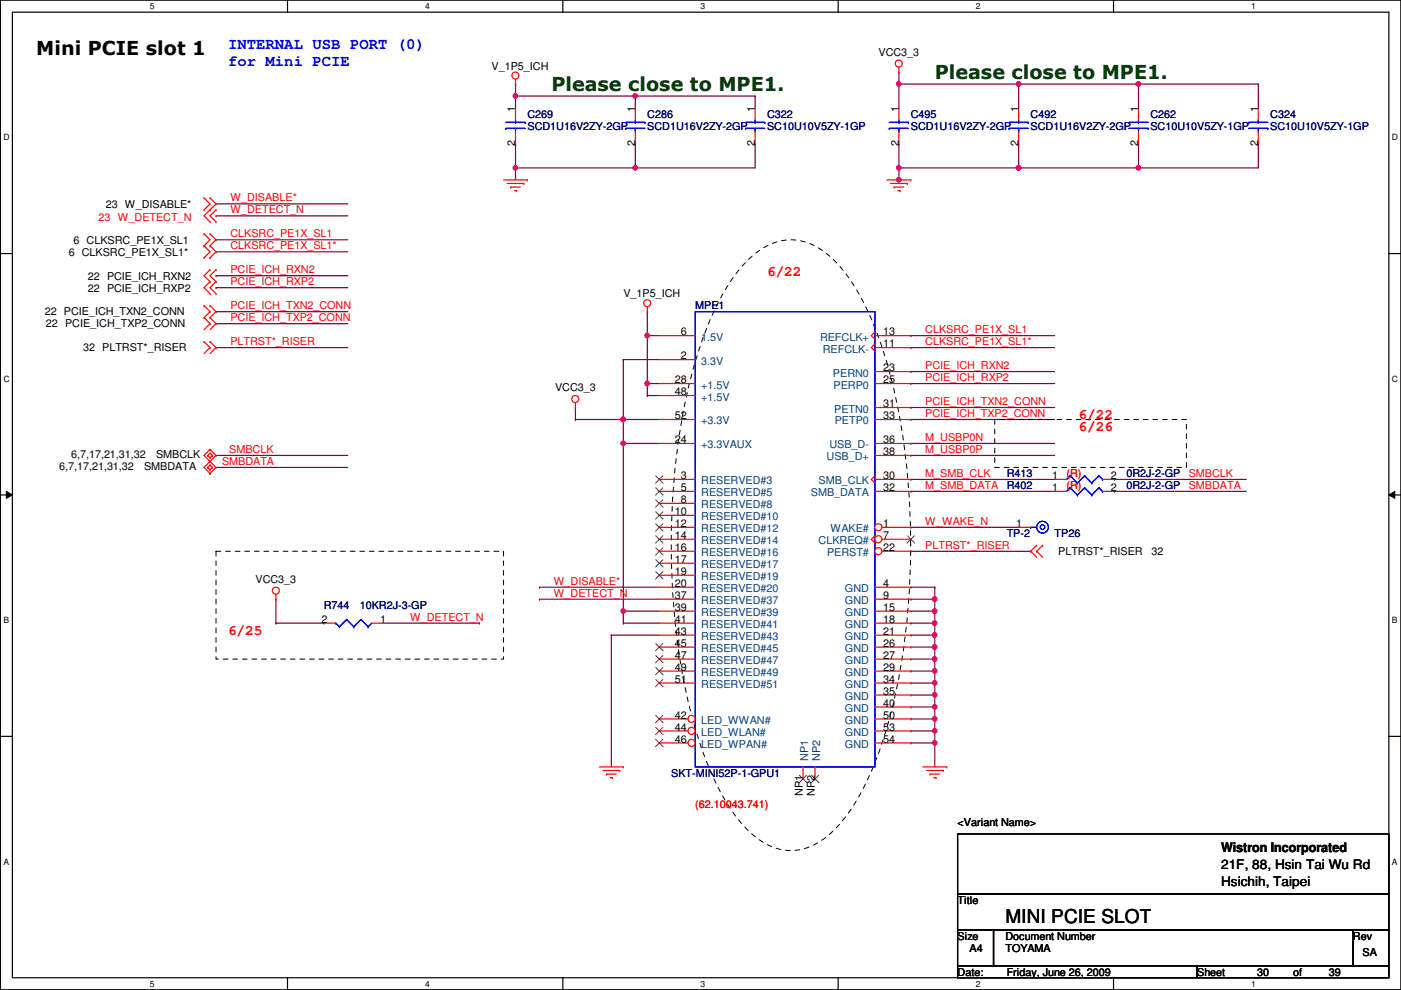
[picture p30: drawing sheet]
<svg xmlns="http://www.w3.org/2000/svg" width="297mm" height="210mm" viewBox="0 0 297 210" stroke-linecap="round" stroke-linejoin="round" font-family="sans-serif">
<defs><g id="words">
<g font-size="4.1">
<text x="7.7" y="11.7">Mini PCIE slot 1</text>
<text x="213.2" y="195.7">MINI PCIE SLOT</text>
</g>
<g font-size="4.1" fill="#004000">
<text x="198.2" y="16.8">Please close to MPE1.</text>
<text x="116.9" y="19.3">Please close to MPE1.</text>
</g>
<g font-size="3.3" fill="#00f">
<text x="48.3" y="10.4">INTERNAL USB PORT (0)</text>
<text x="48.3" y="14.1">for Mini PCIE</text>
</g>
<g font-size="3" fill="#f00">
<text x="162.6" y="58.5">6/22</text>
<text x="228.7" y="88.9">6/22</text>
<text x="228.7" y="91.5">6/26</text>
<text x="48.3" y="134.7">6/25</text>
</g>
<g font-size="2.8">
<text x="258.9" y="180.7">Wistron Incorporated</text>
<text x="258.9" y="184.2">21F, 88, Hsin Tai Wu Rd</text>
<text x="258.9" y="187.7">Hsichih, Taipei</text>
</g>
<g font-size="2.3">
<text x="186.3" y="11.8">VCC3_3</text>
<text x="104.2" y="14.8">V_1P5_ICH</text>
<text x="109.3" y="23.7" transform="rotate(-90 109.3 23.7)">1</text>
<text x="134.7" y="23.7" transform="rotate(-90 134.7 23.7)">1</text>
<text x="160.1" y="23.7" transform="rotate(-90 160.1 23.7)">1</text>
<text x="190.5" y="23.7" transform="rotate(-90 190.5 23.7)">1</text>
<text x="215.9" y="23.7" transform="rotate(-90 215.9 23.7)">1</text>
<text x="241.3" y="23.7" transform="rotate(-90 241.3 23.7)">1</text>
<text x="266.7" y="23.7" transform="rotate(-90 266.7 23.7)">1</text>
<text x="109.3" y="31" transform="rotate(-90 109.3 31)">2</text>
<text x="134.7" y="31" transform="rotate(-90 134.7 31)">2</text>
<text x="160.1" y="31" transform="rotate(-90 160.1 31)">2</text>
<text x="190.5" y="31" transform="rotate(-90 190.5 31)">2</text>
<text x="215.9" y="31" transform="rotate(-90 215.9 31)">2</text>
<text x="241.3" y="31" transform="rotate(-90 241.3 31)">2</text>
<text x="266.7" y="31" transform="rotate(-90 266.7 31)">2</text>
<text x="22.4" y="44">23 W_DISABLE*</text>
<text x="15.6" y="51.6">6 CLKSRC_PE1X_SL1</text>
<text x="14.6" y="54.2">6 CLKSRC_PE1X_SL1*</text>
<text x="18.6" y="59.3">22 PCIE_ICH_RXN2</text>
<text x="18.6" y="61.8">22 PCIE_ICH_RXP2</text>
<text x="132.2" y="63.1">V_1P5_ICH</text>
<text x="9.5" y="66.9">22 PCIE_ICH_TXN2_CONN</text>
<text x="9.7" y="69.4">22 PCIE_ICH_TXP2_CONN</text>
<text x="144.4" y="71.1">6</text>
<text x="187.3" y="71.1">13</text>
<text x="17.6" y="74.5">32 PLTRST*_RISER</text>
<text x="144.4" y="76.2">2</text>
<text x="187.3" y="73.7">11</text>
<text x="117.7" y="82.9">VCC3_3</text>
<text x="143.1" y="81.3">28</text>
<text x="143.1" y="83.8">48</text>
<text x="187.3" y="78.7">23</text>
<text x="187.3" y="81.3">25</text>
<text x="143.1" y="88.9">52</text>
<text x="187.3" y="86.4">31</text>
<text x="187.3" y="88.9">33</text>
<text x="143.1" y="94">24</text>
<text x="187.3" y="94">36</text>
<text x="12.5" y="99.7">6,7,17,21,31,32</text>
<text x="15.1" y="97.1">6,7,17,21,31,32</text>
<text x="30.6" y="99.7">SMBDATA</text>
<text x="33.1" y="97.1">SMBCLK</text>
<text x="144.4" y="101.6">3</text>
<text x="187.3" y="96.5">38</text>
<text x="187.3" y="101.6">30</text>
<text x="223.1" y="101.6">1</text>
<text x="235.5" y="101.6">2</text>
<text x="144.4" y="104.1">5</text>
<text x="144.4" y="106.7">8</text>
<text x="187.3" y="104.1">32</text>
<text x="223.1" y="104.1">1</text>
<text x="235.5" y="104.1">2</text>
<text x="143.1" y="109.2">10</text>
<text x="143.1" y="111.8">12</text>
<text x="187.3" y="111.8">1</text>
<text x="215.5" y="111.8">1</text>
<text x="143.1" y="114.3">14</text>
<text x="143.1" y="116.8">16</text>
<text x="143.1" y="119.4">17</text>
<text x="187.3" y="114.3">7</text>
<text x="187.3" y="116.8">22</text>
<text x="224.4" y="117.7">PLTRST*_RISER</text>
<text x="244.2" y="117.7">32</text>
<text x="54.2" y="123.5">VCC3_3</text>
<text x="143.1" y="121.9">19</text>
<text x="143.1" y="124.5">20</text>
<text x="187.3" y="124.5">4</text>
<text x="143.1" y="127">37</text>
<text x="143.1" y="129.5">39</text>
<text x="187.3" y="127">9</text>
<text x="187.3" y="129.5">15</text>
<text x="68.2" y="132.1">2</text>
<text x="80.6" y="132.1">1</text>
<text x="143.1" y="132.1">41</text>
<text x="143.1" y="134.6">43</text>
<text x="143.1" y="137.2">45</text>
<text x="187.3" y="132.1">18</text>
<text x="187.3" y="134.6">21</text>
<text x="187.3" y="137.2">26</text>
<text x="143.1" y="139.7">47</text>
<text x="143.1" y="142.2">49</text>
<text x="187.3" y="139.7">27</text>
<text x="187.3" y="142.2">29</text>
<text x="143.1" y="144.8">51</text>
<text x="187.3" y="144.8">34</text>
<text x="187.3" y="147.3">35</text>
<text x="187.3" y="149.9">40</text>
<text x="143.1" y="152.4">42</text>
<text x="143.1" y="154.9">44</text>
<text x="187.3" y="152.4">50</text>
<text x="187.3" y="154.9">53</text>
<text x="143.1" y="157.5">46</text>
<text x="187.3" y="157.5">54</text>
<text x="170.2" y="168.8" transform="rotate(-90 170.2 168.8)">NP1</text>
<text x="172.8" y="168.8" transform="rotate(-90 172.8 168.8)">NP2</text>
<text x="203" y="175.1">&lt;Variant Name&gt;</text>
<text x="203" y="191.6">Title</text>
<text x="203" y="199.2">Size</text>
<text x="205.6" y="201.8">A4</text>
<text x="213.2" y="199.2">Document Number</text>
<text x="213.2" y="201.8">TOYAMA</text>
<text x="286.8" y="199.2">Rev</text>
<text x="288.9" y="202.8">SA</text>
<text x="203" y="206.8">Date:</text>
<text x="213.4" y="206.8">Friday, June 26, 2009</text>
<text x="253.8" y="206.8">Sheet</text>
<text x="266.5" y="206.8">30</text>
<text x="274.1" y="206.8">of</text>
<text x="281.8" y="206.8">39</text>
</g>
<g font-size="2.3" fill="#000080">
<text x="111.8" y="25">C269</text>
<text x="111.8" y="27.5">SCD1U16V2ZY-2GP</text>
<text x="137.2" y="25">C286</text>
<text x="137.2" y="27.5">SCD1U16V2ZY-2GP</text>
<text x="162.6" y="25">C322</text>
<text x="162.6" y="27.5">SC10U10V5ZY-1GP</text>
<text x="193.1" y="25">C495</text>
<text x="193.1" y="27.5">SCD1U16V2ZY-2GP</text>
<text x="218.5" y="25">C492</text>
<text x="218.5" y="27.5">SCD1U16V2ZY-2GP</text>
<text x="243.9" y="25">C262</text>
<text x="243.9" y="27.5">SC10U10V5ZY-1GP</text>
<text x="269.3" y="25">C324</text>
<text x="269.3" y="27.5">SC10U10V5ZY-1GP</text>
<text x="147.4" y="65.6">MPE1</text>
<text x="213.4" y="101.2">R413</text>
<text x="238.8" y="101.2">0R2J-2-GP</text>
<text x="213.4" y="103.7">R402</text>
<text x="238.8" y="103.7">0R2J-2-GP</text>
<text x="213.4" y="113.9">TP-2</text>
<text x="223.6" y="113.9">TP26</text>
<text x="68.7" y="129.1">R744</text>
<text x="76.3" y="129.1">10KR2J-3-GP</text>
<text x="142.3" y="164.7">SKT-MINI52P-1-GPU1</text>
</g>
<g font-size="2.3" fill="#f00">
<text x="20.9" y="46.8">23 W_DETECT_N</text>
<text x="48.8" y="45.3">W_DETECT_N</text>
<text x="48.8" y="42.7">W_DISABLE*</text>
<text x="48.8" y="50.3">CLKSRC_PE1X_SL1</text>
<text x="48.8" y="52.9">CLKSRC_PE1X_SL1*</text>
<text x="48.8" y="58">PCIE_ICH_RXN2</text>
<text x="48.8" y="65.6">PCIE_ICH_TXN2_CONN</text>
<text x="48.8" y="60.5">PCIE_ICH_RXP2</text>
<text x="48.8" y="68.1">PCIE_ICH_TXP2_CONN</text>
<text x="196.2" y="70.7">CLKSRC_PE1X_SL1</text>
<text x="48.8" y="73.2">PLTRST*_RISER</text>
<text x="196.2" y="73.2">CLKSRC_PE1X_SL1*</text>
<text x="196.2" y="78.3">PCIE_ICH_RXN2</text>
<text x="196.2" y="80.8">PCIE_ICH_RXP2</text>
<text x="196.2" y="85.9">PCIE_ICH_TXN2_CONN</text>
<text x="196.2" y="88.4">PCIE_ICH_TXP2_CONN</text>
<text x="196.2" y="93.5">M_USBP0N</text>
<text x="47.1" y="98.6">SMBDATA</text>
<text x="48.6" y="96.1">SMBCLK</text>
<text x="196.2" y="101.1">M_SMB_CLK</text>
<text x="196.2" y="96.1">M_USBP0P</text>
<text x="226.1" y="101.2">(R)</text>
<text x="252" y="101.1">SMBCLK</text>
<text x="196.2" y="103.7">M_SMB_DATA</text>
<text x="226.1" y="103.7">(R)</text>
<text x="252" y="103.7">SMBDATA</text>
<text x="196.2" y="111.3">W_WAKE_N</text>
<text x="196.2" y="116.4">PLTRST*_RISER</text>
<text x="117.4" y="124">W_DISABLE*</text>
<text x="86.9" y="131.6">W_DETECT_N</text>
<text x="117.4" y="126.5">W_DETECT_N</text>
<text x="147.4" y="171.3">(62.10043.741)</text>
</g>
<g font-size="2.3" fill="#004080">
<text x="148.7" y="77.3">3.3V</text>
<text x="148.7" y="72.2">1.5V</text>
<text x="173.9" y="72.2">REFCLK+</text>
<text x="174.5" y="74.8">REFCLK-</text>
<text x="148.7" y="82.4">+1.5V</text>
<text x="176.6" y="79.8">PERN0</text>
<text x="176.7" y="82.4">PERP0</text>
<text x="148.7" y="84.9">+1.5V</text>
<text x="176.9" y="87.5">PETN0</text>
<text x="148.7" y="95.1">+3.3VAUX</text>
<text x="148.7" y="90">+3.3V</text>
<text x="175.8" y="95.1">USB_D-</text>
<text x="177" y="90">PETP0</text>
<text x="175.3" y="97.6">USB_D+</text>
<text x="148.7" y="102.7">RESERVED#3</text>
<text x="148.7" y="105.2">RESERVED#5</text>
<text x="148.7" y="107.8">RESERVED#8</text>
<text x="171.9" y="105.2">SMB_DATA</text>
<text x="173.6" y="102.7">SMB_CLK</text>
<text x="148.7" y="110.3">RESERVED#10</text>
<text x="148.7" y="112.9">RESERVED#12</text>
<text x="176.1" y="112.9">WAKE#</text>
<text x="148.7" y="115.4">RESERVED#14</text>
<text x="148.7" y="117.9">RESERVED#16</text>
<text x="173.6" y="115.4">CLKREQ#</text>
<text x="175.3" y="117.9">PERST#</text>
<text x="148.7" y="120.5">RESERVED#17</text>
<text x="148.7" y="123">RESERVED#19</text>
<text x="148.7" y="125.6">RESERVED#20</text>
<text x="179.2" y="125.6">GND</text>
<text x="148.7" y="128.1">RESERVED#37</text>
<text x="148.7" y="130.6">RESERVED#39</text>
<text x="179.2" y="128.1">GND</text>
<text x="179.2" y="130.6">GND</text>
<text x="148.7" y="133.2">RESERVED#41</text>
<text x="148.7" y="135.7">RESERVED#43</text>
<text x="179.2" y="133.2">GND</text>
<text x="179.2" y="135.7">GND</text>
<text x="148.7" y="138.3">RESERVED#45</text>
<text x="148.7" y="140.8">RESERVED#47</text>
<text x="148.7" y="143.3">RESERVED#49</text>
<text x="179.2" y="138.3">GND</text>
<text x="179.2" y="140.8">GND</text>
<text x="179.2" y="143.3">GND</text>
<text x="148.7" y="145.9">RESERVED#51</text>
<text x="179.2" y="145.9">GND</text>
<text x="179.2" y="148.4">GND</text>
<text x="148.7" y="153.5">LED_WWAN#</text>
<text x="179.2" y="151">GND</text>
<text x="179.2" y="153.5">GND</text>
<text x="148.7" y="156">LED_WLAN#</text>
<text x="148.7" y="158.6">LED_WPAN#</text>
<text x="171.3" y="161.3" transform="rotate(-90 171.3 161.3)">NP1</text>
<text x="173.9" y="161.3" transform="rotate(-90 173.9 161.3)">NP2</text>
<text x="179.2" y="156">GND</text>
<text x="179.2" y="158.6">GND</text>
</g>
<g font-size="1.8">
<text x="31.8" y="1.9">5</text>
<text x="90.1" y="1.9">4</text>
<text x="148.5" y="1.9">3</text>
<text x="206.9" y="1.9">2</text>
<text x="265.3" y="1.9">1</text>
<text x=".7" y="29.8">D</text>
<text x="295.1" y="29.8">D</text>
<text x=".7" y="80.9">C</text>
<text x="295.1" y="80.9">C</text>
<text x=".7" y="132.1">B</text>
<text x="295.1" y="132.1">B</text>
<text x=".7" y="183.3">A</text>
<text x="295.1" y="183.3">A</text>
<text x="31.8" y="209.2">5</text>
<text x="90.1" y="209.2">4</text>
<text x="148.5" y="209.2">3</text>
<text x="206.9" y="209.2">2</text>
<text x="265.3" y="209.2">1</text>
</g>
</g></defs>
<path d="M.1 0h296.9v209.8h-296.9zM2.6 2.6h291.9v204.7h-291.9z" fill="none" stroke="#000" stroke-width=".25"/>
<g fill="#fff">
<path d="M31.8 .3h1v2h-1z"/>
<path d="M31.8 207.6h1v1.9h-1z"/>
</g>
<path d="M61 0v2.6M61 207.3v2.5" fill="none" stroke="#000" stroke-width=".25"/>
<g fill="#fff">
<path d="M90.1 .3h1v2h-1z"/>
<path d="M90.1 207.6h1v1.9h-1z"/>
</g>
<path d="M119.3 0v2.6M119.3 207.3v2.5" fill="none" stroke="#000" stroke-width=".25"/>
<g fill="#fff">
<path d="M148.5 .3h1v2h-1z"/>
<path d="M148.5 207.6h1v1.9h-1z"/>
</g>
<path d="M177.7 0v2.6M177.7 207.3v2.5" fill="none" stroke="#000" stroke-width=".25"/>
<g fill="#fff">
<path d="M206.9 .3h1v2h-1z"/>
<path d="M206.9 207.6h1v1.9h-1z"/>
</g>
<path d="M236.1 0v2.6M236.1 207.3v2.5" fill="none" stroke="#000" stroke-width=".25"/>
<g fill="#fff">
<path d="M265.3 .3h.9v2h-.9z"/>
<path d="M265.3 207.6h.9v1.9h-.9z"/>
<path d="M.7 28.2h1.3v1.9h-1.3z"/>
<path d="M295.1 28.2h1.3v1.9h-1.3z"/>
<path d="M.7 79.3h1.3v2h-1.3z"/>
<path d="M295.1 79.3h1.3v2h-1.3z"/>
</g>
<path d="M.1 53.8h2.5M294.5 53.8h2.5" fill="none" stroke="#000" stroke-width=".25"/>
<g fill="#fff">
<path d="M.7 130.5h1.2v2h-1.2z"/>
<path d="M295.1 130.5h1.2v2h-1.2z"/>
</g>
<path d="M.1 104.9h2.5M294.5 104.9h2.5" fill="none" stroke="#000" stroke-width=".25"/>
<path d="M1.4 104.2l1.2 .7-1.2 .8zM294.5 104.9l1.2-.7v1.5z" fill="#000"/>
<path d="M1.4 104.2l1.2 .7-1.2 .8zM294.5 104.9l1.2-.7v1.5z" fill="none" stroke="#000" stroke-width=".21"/>
<g fill="#fff">
<path d="M.7 181.7h1.2v2h-1.2z"/>
<path d="M295.1 181.7h1.2v2h-1.2z"/>
</g>
<path d="M.1 156.1h2.5M294.5 156.1h2.5" fill="none" stroke="#000" stroke-width=".25"/>
<path d="M137.2 71.2h.1M137.2 71.2v10.1" fill="none" stroke="#800040" stroke-width=".25"/>
<circle cx="137.2" cy="71.1" r=".49" fill="#f0f"/>
<circle cx="137.2" cy="71.1" r=".49" fill="none" stroke="#f0f" stroke-width=".25"/>
<path d="M132.2 76.2h.1M132.2 76.2h7.6M132.2 88.9h.1M132.2 88.9h7.6" fill="none" stroke="#800040" stroke-width=".25"/>
<circle cx="132.1" cy="88.9" r=".49" fill="#f0f"/>
<circle cx="132.1" cy="88.9" r=".49" fill="none" stroke="#f0f" stroke-width=".25"/>
<path d="M132.2 76.2h.1M132.2 76.2v12.7M132.2 94h.1M132.2 94v35.6" fill="none" stroke="#800040" stroke-width=".25"/>
<circle cx="132.1" cy="129.6" r=".49" fill="#f0f"/>
<circle cx="132.1" cy="129.6" r=".49" fill="none" stroke="#f0f" stroke-width=".25"/>
<circle cx="132.1" cy="94" r=".49" fill="#f0f"/>
<circle cx="132.1" cy="94" r=".49" fill="none" stroke="#f0f" stroke-width=".25"/>
<path d="M132.2 129.6h.1M132.2 132.1h.1M132.2 129.6h7.6M132.2 132.1h7.6M132.2 129.6v2.5M198.2 155h.1M198.2 155v2.5" fill="none" stroke="#800040" stroke-width=".25"/>
<circle cx="198.2" cy="155" r=".49" fill="#f0f"/>
<circle cx="198.2" cy="155" r=".49" fill="none" stroke="#f0f" stroke-width=".25"/>
<path d="M137.2 66.1h.1M137.2 66.1v5.1M193.1 124.5h.1M193.1 127h.1M193.1 124.5h5.1M193.1 127h5.1M198.2 124.5h.1M198.2 127h.1M198.2 124.5v5.1" fill="none" stroke="#800040" stroke-width=".25"/>
<circle cx="198.2" cy="127" r=".49" fill="#f0f"/>
<circle cx="198.2" cy="127" r=".49" fill="none" stroke="#f0f" stroke-width=".25"/>
<path d="M193.1 129.6h.1M193.1 129.6h5.1M198.2 129.6h.1M198.2 129.6v2.5" fill="none" stroke="#800040" stroke-width=".25"/>
<circle cx="198.2" cy="129.6" r=".49" fill="#f0f"/>
<circle cx="198.2" cy="129.6" r=".49" fill="none" stroke="#f0f" stroke-width=".25"/>
<path d="M193.1 132.1h.1M193.1 132.1h5.1M198.2 132.1h.1M198.2 132.1v2.6" fill="none" stroke="#800040" stroke-width=".25"/>
<circle cx="198.2" cy="132.1" r=".49" fill="#f0f"/>
<circle cx="198.2" cy="132.1" r=".49" fill="none" stroke="#f0f" stroke-width=".25"/>
<path d="M193.1 134.7h.1M193.1 134.7h5.1M198.2 134.7h.1M198.2 134.7v2.5" fill="none" stroke="#800040" stroke-width=".25"/>
<circle cx="198.2" cy="134.6" r=".49" fill="#f0f"/>
<circle cx="198.2" cy="134.6" r=".49" fill="none" stroke="#f0f" stroke-width=".25"/>
<path d="M193.1 137.2h.1M193.1 137.2h5.1M198.2 137.2h.1M198.2 137.2v2.5" fill="none" stroke="#800040" stroke-width=".25"/>
<circle cx="198.2" cy="137.2" r=".49" fill="#f0f"/>
<circle cx="198.2" cy="137.2" r=".49" fill="none" stroke="#f0f" stroke-width=".25"/>
<path d="M193.1 139.7h.1M193.1 139.7h5.1M198.2 139.7h.1M198.2 139.7v2.6" fill="none" stroke="#800040" stroke-width=".25"/>
<circle cx="198.2" cy="139.7" r=".49" fill="#f0f"/>
<circle cx="198.2" cy="139.7" r=".49" fill="none" stroke="#f0f" stroke-width=".25"/>
<path d="M193.1 142.3h.1M193.1 142.3h5.1M198.2 142.3h.1M198.2 142.3v2.5" fill="none" stroke="#800040" stroke-width=".25"/>
<circle cx="198.2" cy="142.3" r=".49" fill="#f0f"/>
<circle cx="198.2" cy="142.3" r=".49" fill="none" stroke="#f0f" stroke-width=".25"/>
<path d="M193.1 144.8h.1M193.1 144.8h5.1M198.2 144.8h.1M198.2 144.8v2.6" fill="none" stroke="#800040" stroke-width=".25"/>
<circle cx="198.2" cy="144.8" r=".49" fill="#f0f"/>
<circle cx="198.2" cy="144.8" r=".49" fill="none" stroke="#f0f" stroke-width=".25"/>
<g fill="none" stroke="#800040" stroke-width=".25">
<path d="M193.1 78.8h.1M193.1 71.2h.1M193.1 73.7h.1M193.1 78.8h30.5M193.1 71.2h30.5M193.1 73.7h30.5M193.1 86.4h.1M193.1 88.9h.1M193.1 81.3h.1M193.1 86.4h30.5M193.1 88.9h30.5M193.1 81.3h30.5"/>
<path d="M193.1 147.4h.1M193.1 147.4h5.1M198.2 147.4h.1M198.2 147.4v2.5"/>
</g>
<circle cx="198.2" cy="147.3" r=".49" fill="#f0f"/>
<circle cx="198.2" cy="147.3" r=".49" fill="none" stroke="#f0f" stroke-width=".25"/>
<path d="M193.1 149.9h.1M193.1 149.9h5.1M198.2 149.9h.1M198.2 149.9v2.5" fill="none" stroke="#800040" stroke-width=".25"/>
<circle cx="198.2" cy="149.9" r=".49" fill="#f0f"/>
<circle cx="198.2" cy="149.9" r=".49" fill="none" stroke="#f0f" stroke-width=".25"/>
<path d="M193.1 152.4h.1M193.1 152.4h5.1M198.2 152.4h.1M198.2 152.4v2.6" fill="none" stroke="#800040" stroke-width=".25"/>
<circle cx="198.2" cy="152.4" r=".49" fill="#f0f"/>
<circle cx="198.2" cy="152.4" r=".49" fill="none" stroke="#f0f" stroke-width=".25"/>
<path d="M193.1 155h.1M193.1 157.5h.1M193.1 155h5.1M193.1 157.5h5.1M198.2 157.5h.1M198.2 157.5v5.1" fill="none" stroke="#800040" stroke-width=".25"/>
<circle cx="198.2" cy="157.5" r=".49" fill="#f0f"/>
<circle cx="198.2" cy="157.5" r=".49" fill="none" stroke="#f0f" stroke-width=".25"/>
<path d="M190.6 15.3h.1M190.6 15.3v2.5M190.6 35.6h.1M190.6 35.6v2.5M137.2 81.3h.1M137.2 81.3v2.6M114.4 127h.1M114.4 127h25.4" fill="none" stroke="#800040" stroke-width=".25"/>
<circle cx="190.6" cy="38.1" r=".49" fill="#f0f"/>
<circle cx="190.6" cy="38.1" r=".49" fill="none" stroke="#f0f" stroke-width=".25"/>
<path d="M190.6 17.8h.1M190.6 17.8h25.4M216 17.8h.1M216 17.8v5.1" fill="none" stroke="#800040" stroke-width=".25"/>
<circle cx="190.6" cy="17.8" r=".49" fill="#f0f"/>
<circle cx="190.6" cy="17.8" r=".49" fill="none" stroke="#f0f" stroke-width=".25"/>
<path d="M190.6 17.8h.1M190.6 17.8v5.1M137.2 71.2h.1M137.2 71.2h2.6M137.2 81.3h.1M137.2 81.3h2.6M193.1 116.9h.1M193.1 116.9h25.4" fill="none" stroke="#800040" stroke-width=".25"/>
<circle cx="137.2" cy="81.3" r=".49" fill="#f0f"/>
<circle cx="137.2" cy="81.3" r=".49" fill="none" stroke="#f0f" stroke-width=".25"/>
<g fill="none" stroke="#800040" stroke-width=".25">
<path d="M122 88.9h.1M122 88.9h10.2M132.2 94h.1M132.2 88.9h.1M132.2 94h7.6M132.2 88.9v5.1M137.2 83.9h.1M137.2 83.9h2.6M114.4 124.5h.1M114.4 124.5h25.4M129.6 134.7h.1M129.6 134.7v27.9"/>
<path d="M129.6 134.7h10.2"/>
</g>
<circle cx="132.1" cy="88.9" r=".49" fill="#f0f"/>
<circle cx="132.1" cy="88.9" r=".49" fill="none" stroke="#f0f" stroke-width=".25"/>
<g fill="none" stroke="#800040" stroke-width=".25">
<path d="M134.7 20.4h.1M134.7 35.6h.1M134.7 20.4h25.4M134.7 35.6h25.4M160.1 20.4h.1M160.1 20.4v2.5M122 86.4h.1M122 86.4v2.5M193.1 94h.1M193.1 96.6h.1M193.1 94h30.5M193.1 96.6h30.5"/>
<path d="M193.1 111.8h.1M193.1 101.6h.1M193.1 104.2h.1M193.1 101.6h30.5M193.1 104.2h30.5M193.1 111.8h22.9M236.3 101.6h.1M236.3 104.2h.1M236.3 101.6h27.9M236.3 104.2h27.9"/>
</g>
<circle cx="134.7" cy="35.6" r=".49" fill="#f0f"/>
<circle cx="134.7" cy="35.6" r=".49" fill="none" stroke="#f0f" stroke-width=".25"/>
<path d="M109.3 17.8h.1M109.3 17.8v5.1M109.3 35.6h.1M109.3 20.4h.1M109.3 35.6v2.5M109.3 20.4h25.4M134.7 20.4h.1M134.7 20.4v2.5" fill="none" stroke="#800040" stroke-width=".25"/>
<circle cx="134.7" cy="20.3" r=".49" fill="#f0f"/>
<circle cx="134.7" cy="20.3" r=".49" fill="none" stroke="#f0f" stroke-width=".25"/>
<circle cx="109.3" cy="20.3" r=".49" fill="#f0f"/>
<circle cx="109.3" cy="20.3" r=".49" fill="none" stroke="#f0f" stroke-width=".25"/>
<path d="M109.3 35.6h.1M109.3 35.6h25.4" fill="none" stroke="#800040" stroke-width=".25"/>
<circle cx="109.3" cy="35.6" r=".49" fill="#f0f"/>
<circle cx="109.3" cy="35.6" r=".49" fill="none" stroke="#f0f" stroke-width=".25"/>
<g fill="none" stroke="#800040" stroke-width=".25">
<path d="M216 17.8h.1M216 17.8h50.8M241.4 17.8h.1M241.4 17.8v5.1M266.8 17.8h.1M266.8 17.8v5.1M109.3 30.5h.1M109.3 30.5v5.1M134.7 30.5h.1M134.7 30.5v5.1M160.1 30.5h.1M160.1 30.5v5.1"/>
<path d="M241.4 30.5h.1M241.4 30.5v5.1M266.8 30.5h.1M266.8 30.5v5.1"/>
</g>
<circle cx="241.4" cy="17.8" r=".49" fill="#f0f"/>
<circle cx="241.4" cy="17.8" r=".49" fill="none" stroke="#f0f" stroke-width=".25"/>
<circle cx="216" cy="17.8" r=".49" fill="#f0f"/>
<circle cx="216" cy="17.8" r=".49" fill="none" stroke="#f0f" stroke-width=".25"/>
<path d="M216 35.6h.1M216 35.6h50.8M241.4 35.6h.1" fill="none" stroke="#800040" stroke-width=".25"/>
<circle cx="241.4" cy="35.6" r=".49" fill="#f0f"/>
<circle cx="241.4" cy="35.6" r=".49" fill="none" stroke="#f0f" stroke-width=".25"/>
<circle cx="216" cy="35.6" r=".49" fill="#f0f"/>
<circle cx="216" cy="35.6" r=".49" fill="none" stroke="#f0f" stroke-width=".25"/>
<path d="M190.6 35.6h.1M190.6 35.6h25.4" fill="none" stroke="#800040" stroke-width=".25"/>
<circle cx="216" cy="35.6" r=".49" fill="#f0f"/>
<circle cx="216" cy="35.6" r=".49" fill="none" stroke="#f0f" stroke-width=".25"/>
<circle cx="190.6" cy="35.6" r=".49" fill="#f0f"/>
<circle cx="190.6" cy="35.6" r=".49" fill="none" stroke="#f0f" stroke-width=".25"/>
<g fill="none" stroke="#800040" stroke-width=".25">
<path d="M190.6 30.5h.1M190.6 30.5v5.1M216 30.5h.1M216 30.5v5.1M45.8 45.8h.1M45.8 43.2h.1M45.8 58.5h.1M45.8 50.8h.1M45.8 53.4h.1M45.8 45.8h27.9M45.8 43.2h27.9M45.8 58.5h27.9"/>
<path d="M45.8 50.8h27.9M45.8 53.4h27.9M45.8 66.1h.1M45.8 68.6h.1M45.8 61h.1M45.8 73.7h.1M45.8 66.1h27.9M45.8 68.6h27.9M45.8 61h27.9M45.8 73.7h27.9M45.8 96.6h.1M45.8 99.1h.1"/>
<path d="M45.8 96.6h27.9M45.8 99.1h27.9M58.5 132.1h.1M58.5 127v5.1M58.5 132.1h10.2M68.7 132.1h.1M81.4 132.1h20.3M101.7 132.1h.1"/>
</g>
<g fill="none" stroke="#f00" stroke-width=".25">
<path d="M109.3 17.8h.1M109.3 16.8v1M190.6 15.3h.1M190.6 14.3v1M106.8 38.1h5M107.5 38.9h3.6M108.3 39.7h.1M108.3 39.7h2M111.1 38.9h.1M111.8 38.1h.1M160.1 22.9v2.5M160.1 28v2.5"/>
<path d="M188 38.1h5.1M188.8 38.9h3.6M189.6 39.7h.1M189.6 39.7h2M192.4 38.9h.1M193.1 38.1h.1M43.3 44.5h.1M43.3 42h.1M43.3 54.7h.1M43.3 52.1h.1M43.3 49.6h.1M43.3 42l1.2 1.2-1.2 1.3"/>
<path d="M43.3 52.1l1.2 1.3-1.2 1.3M43.3 49.6l1.2 1.2-1.2 1.3M44.5 42h.1M44.5 44.5h.1M44.5 47h.1M44.5 52.1h.1M44.5 54.7h.1M44.5 49.6h.1M44.5 59.7h.1M44.5 57.2h.1M44.5 42l1.3 1.2-2.5 2.6 1.2 1.2M44.5 52.1l1.3 1.3-1.3 1.3"/>
<path d="M44.5 49.6l1.3 1.2-1.3 1.3M44.5 57.2l-1.2 1.3 1.2 1.2M44.5 59.7l-1.2 1.3 1.2 1.3M45.8 44.5h.1M45.8 47h.1M45.8 57.2h.1M45.8 59.7h.1M45.8 44.5l-1.3 1.3 1.3 1.2M45.8 57.2l-1.3 1.3 1.3 1.2M45.8 59.7l-1.3 1.3 1.3 1.3M109 40.4h.6M109.6 40.4h.1"/>
<path d="M190.3 40.4h.5M190.8 40.4h.1M43.3 67.4h.1M43.3 64.8h.1M43.3 72.4h.1M43.3 67.4l1.2 1.2M43.3 64.8l1.2 1.3M43.3 72.4l1.2 1.3M44.5 62.3h.1M44.5 68.6h.1M44.5 67.4h.1M44.5 66.1h.1"/>
<path d="M44.5 64.8h.1M44.5 73.7h.1M44.5 72.4h.1M44.5 68.6l-1.2 1.3M44.5 67.4l1.3 1.2M44.5 66.1l-1.2 1.3M44.5 64.8l1.3 1.3M44.5 73.7l-1.2 1.3M44.5 72.4l1.3 1.3M45.8 62.3h.1M45.8 68.6h.1M45.8 66.1h.1"/>
<path d="M45.8 73.7h.1M45.8 68.6l-1.3 1.3M45.8 66.1l-1.3 1.3M45.8 73.7l-1.3 1.3M137.2 66.1h.1M137.2 65.1v1M139.8 76.2h7.6M139.8 71.2h7.6M185.5 71.2h7.6M185.5 70.4l-.8 .8 .8 .7M185.5 72.9l-.8 .8 .8 .8M185.5 73.7h7.6"/>
<path d="M185.5 78.8h7.6M44 96.6h.1M44 99.1h.1M44 96.6l.5 .5M44 99.1l.5 .5M44.5 97.8h.1M44.5 95.3h.1M44.5 96.1h.1M44.5 97.1h.1M44.5 98.6h.1M44.5 99.6h.1M44.5 95.3l1.3 1.3-2.5 2.5 1.2 1.3"/>
<path d="M44.5 95.3l-1.2 1.3 2.5 2.5-1.3 1.3M44.5 96.1l-.5 .5M44.5 96.1l.5 .5M44.5 98.6l-.5 .5M44.5 98.6l.5 .5M45 96.6h.1M45 99.1h.1M45 96.6l-.5 .5M45 99.1l-.5 .5M122 86.4h.1M122 85.4v1M139.8 94h7.6"/>
<path d="M139.8 81.3h7.6M139.8 83.9h7.6M139.8 88.9h7.6M185.5 94h7.6M185.5 81.3h7.6M185.5 88.9h7.6M185.5 86.4h7.6M185.5 96.6h7.6M44.5 100.4h.1M139.8 104.2h7.6M139.8 101.6h7.6M139.8 106.7h7.6"/>
<path d="M139.8 109.3h7.6M139.8 111.8h7.6M139.8 114.3h7.6M139.8 116.9h7.6M139.8 119.4h7.6M218.5 116.9h.1M218.5 116.9l1.3 1.3M219.8 116.9h.1M219.8 115.6h.1M219.8 116.9l1.3 1.3M219.8 115.6l-1.3 1.3M221.1 115.6h.1"/>
<path d="M221.1 115.6l-1.3 1.3M223.6 104.2h2.5M233.8 104.2h2.5M58.5 127h.1M58.5 126v1M139.8 124.5h7.6M139.8 127h7.6M139.8 129.6h7.6M139.8 132.1h7.6M139.8 134.7h7.6M139.8 137.2h7.6M139.8 139.7h7.6"/>
<path d="M139.8 122h7.6M185.5 124.5h7.6M185.5 127h7.6M185.5 129.6h7.6M185.5 132.1h7.6M185.5 134.7h7.6M185.5 137.2h7.6M185.5 139.7h7.6M139.8 142.3h7.6M139.8 144.8h7.6M185.5 142.3h7.6M185.5 144.8h7.6"/>
<path d="M185.5 147.4h7.6M185.5 149.9h7.6M185.5 152.4h7.6M185.5 155h7.6M185.5 157.5h7.6M127.1 162.6h5.1M127.8 163.4h3.6M128.6 164.1h.1M128.6 164.1h2M129.4 164.9h.5M129.9 164.9h.1M131.4 163.4h.1"/>
<path d="M132.2 162.6h.1M195.7 162.6h5M196.4 163.4h3.6M197.2 164.1h.1M197.2 164.1h2M197.9 164.9h.6M198.5 164.9h.1M200 163.4h.1M200.7 162.6h.1"/>
<circle cx="109.3" cy="16" r=".75"/>
<circle cx="190.6" cy="13.5" r=".75"/>
<circle cx="137.2" cy="64.3" r=".75"/>
<circle cx="122" cy="84.6" r=".75"/>
<circle cx="58.5" cy="125.2" r=".75"/>
</g>
<path d="M203 176.8h91.5v12.7h-91.5zM203 189.5h91.5v7.6h-91.5zM203 197.1h7.6v7.7h-7.6zM210.6 197.1h76.2v7.7h-76.2zM286.8 197.1h7.7v7.7h-7.7zM203 204.8h50.8v2.5h-50.8zM253.8 204.8h40.7v2.5h-40.7z" fill="none" stroke="#000" stroke-width=".25"/>
<path d="M157.8 55.9a13.7 13.7 0 0 1 9.9-5.1 13.7 13.7 0 0 1 9.9 5.1 52.4 52.4 0 0 1 10.2 20.1 146.8 146.8 0 0 1 4.8 52.6 112 112 0 0 1-8.2 35.6 36.8 36.8 0 0 1-8.4 12.6 11.7 11.7 0 0 1-11.8 2.9 19.9 19.9 0 0 1-9.3-8.2 71.5 71.5 0 0 1-9.1-23.2 154.8 154.8 0 0 1 .8-68.9 61.6 61.6 0 0 1 9.7-21.7zM210.9 88.9h40.6v10.2h-40.6zM45.8 116.9h61v22.8h-61z" fill="none" stroke="#000" stroke-width=".21" stroke-dasharray="1 1 1 1 1 1 1 1"/>
<g fill="none" stroke="#00f" stroke-width=".25">
<path d="M158.1 27.2h.1M158.1 26h4M158.1 27.2h4M160.1 26h.1M160.1 27.2h.1M160.1 25.4v.6M160.1 27.2v.8M162.1 26h.1M147.4 66.1h38.1v96.5h-38.1zM226.9 103.4h.1M226.9 103.4l-.8 .8M226.9 103.4l1.5 1.5"/>
<path d="M228.4 104.9h.1M230 103.4h.1M230 103.4l-1.6 1.5M230 103.4l1.5 1.5M231.5 104.9h.1M233 103.4h.1M233 103.4l-1.5 1.5M233 103.4l.8 .8M233.8 104.2h.1"/>
</g>
<g fill="none" stroke="#804000" stroke-width=".21">
<path d="M139 100.9l1.6 1.5M139 103.4l1.6 1.6M139 106l1.6 1.5M139 108.5l1.6 1.6M139 111l1.6 1.6M139 113.6l1.6 1.5M139 116.1l1.6 1.6M139 118.7l1.6 1.5M140.5 100.9l-1.5 1.5M140.5 103.4l-1.5 1.6M140.5 106l-1.5 1.5M140.5 108.5l-1.5 1.6"/>
<path d="M140.5 111l-1.5 1.6M140.5 113.6l-1.5 1.5M140.5 116.1l-1.5 1.6M140.5 118.7l-1.5 1.5M139 121.2l1.6 1.6M139 136.4l1.6 1.6M139 139l1.6 1.5M140.5 121.2l-1.5 1.6M140.5 136.4l-1.5 1.6M140.5 139l-1.5 1.5M139 141.5l1.6 1.6M139 144.1l1.6 1.5"/>
<path d="M140.5 141.5l-1.5 1.6M140.5 144.1l-1.5 1.5"/>
</g>
<circle cx="186.2" cy="111.8" r=".75" fill="#fff"/>
<g fill="none" stroke="#f00" stroke-width=".25">
<path d="M185.5 113.6l-.8 .7 .8 .8M187 111.8h6.1"/>
<circle cx="186.2" cy="111.8" r=".75"/>
</g>
<circle cx="186.2" cy="114.3" r=".75" fill="#fff"/>
<g fill="none" stroke="#f00" stroke-width=".25">
<path d="M187 114.3h6.1"/>
<circle cx="186.2" cy="114.3" r=".75"/>
</g>
<path d="M192.4 113.6l1.5 1.5M193.9 113.6l-1.6 1.5" fill="none" stroke="#804000" stroke-width=".21"/>
<circle cx="186.2" cy="116.9" r=".75" fill="#fff"/>
<g fill="none" stroke="#f00" stroke-width=".25">
<path d="M185.5 100.9l-.8 .7 .8 .8M185.5 101.6h7.6M185.5 104.2h7.6M187 116.9h6.1"/>
<circle cx="186.2" cy="116.9" r=".75"/>
</g>
<circle cx="146.6" cy="152.4" r=".75" fill="#fff"/>
<g fill="none" stroke="#f00" stroke-width=".25">
<path d="M139.8 152.4h6.1"/>
<circle cx="146.6" cy="152.4" r=".75"/>
</g>
<path d="M139 151.7l1.6 1.5M140.5 151.7l-1.5 1.5" fill="none" stroke="#804000" stroke-width=".21"/>
<circle cx="146.6" cy="155" r=".75" fill="#fff"/>
<g fill="none" stroke="#f00" stroke-width=".25">
<path d="M139.8 155h6.1"/>
<circle cx="146.6" cy="155" r=".75"/>
</g>
<path d="M139 154.2l1.6 1.6M140.5 154.2l-1.5 1.6" fill="none" stroke="#804000" stroke-width=".21"/>
<circle cx="146.6" cy="157.5" r=".75" fill="#fff"/>
<g fill="none" stroke="#f00" stroke-width=".25">
<path d="M109.3 22.9v2.5M109.3 28v2.5M134.7 22.9v2.5M134.7 28v2.5M190.6 22.9v2.5M190.6 28v2.5M216 22.9v2.5M216 28v2.5M241.4 22.9v2.5M241.4 28v2.5M266.8 22.9v2.5M266.8 28v2.5"/>
<path d="M216 111.8h2.5M223.6 101.6h2.5M233.8 101.6h2.5M68.7 132.1h2.5M78.8 132.1h2.6M139.8 157.5h6.1M170.3 162.6v2.5M172.8 162.6v2.5"/>
<circle cx="146.6" cy="157.5" r=".75"/>
</g>
<path d="M139 156.8l1.6 1.5M140.5 156.8l-1.5 1.5M169.5 164.4l1.6 1.5M171 164.4l-1.5 1.5M172 164.4l1.6 1.5M173.6 164.4l-1.6 1.5" fill="none" stroke="#804000" stroke-width=".21"/>
<g fill="none" stroke="#00f" stroke-width=".25">
<path d="M107.3 27.2h.1M107.3 26h4M107.3 27.2h4M109.3 26h.1M109.3 27.2h.1M109.3 25.4v.6M109.3 27.2v.8M111.3 26h.1M132.7 27.2h.1M132.7 26h4M132.7 27.2h4M134.7 26h.1"/>
<path d="M134.7 27.2h.1M134.7 25.4v.6M134.7 27.2v.8M136.7 26h.1M188.5 27.2h.1M188.5 26h4.1M188.5 27.2h4.1M190.6 26h.1M190.6 27.2h.1M190.6 25.4v.6M190.6 27.2v.8M192.6 26h.1"/>
<path d="M213.9 27.2h.1M213.9 26h4.1M213.9 27.2h4.1M216 26h.1M216 27.2h.1M216 25.4v.6M216 27.2v.8M218 26h.1M239.3 26h.1M239.3 26h4.1M239.3 27.2h4.1M241.4 26h.1"/>
<path d="M241.4 27.2h.1M241.4 25.4v.6M241.4 27.2v.8M243.4 27.2h.1M264.7 26h.1M264.7 26h4.1M264.7 27.2h4.1M266.8 26h.1M266.8 27.2h.1M266.8 25.4v.6M266.8 27.2v.8M268.8 27.2h.1"/>
<path d="M218.5 111.8h.1M218.5 111.8h1.3M226.9 100.9h.1M226.9 100.9l-.8 .7M226.9 100.9l1.5 1.5M228.4 102.4h.1M230 100.9h.1M230 100.9l-1.6 1.5M230 100.9l1.5 1.5M231.5 102.4h.1M233 100.9h.1M233 100.9l-1.5 1.5"/>
<path d="M233 100.9l.8 .7M233.8 101.6h.1M71.2 132.1h.1M71.2 132.1l.8 .8M72 132.9h.1M73.5 131.4h.1M73.5 131.4l1.5 1.5M73.5 131.4l-1.5 1.5M75 132.9h.1M76.5 131.4h.1M76.5 131.4l1.6 1.5M76.5 131.4l-1.5 1.5"/>
<path d="M78.1 132.9h.1M78.8 132.1l-.7 .8"/>
<circle cx="221" cy="111.8" r=".49"/>
<circle cx="221" cy="111.8" r="1.25"/>
</g>
<circle cx="137.2" cy="71.1" r=".49" fill="#f0f"/>
<circle cx="137.2" cy="71.1" r=".49" fill="none" stroke="#f0f" stroke-width=".25"/>
<circle cx="132.1" cy="88.9" r=".49" fill="#f0f"/>
<circle cx="132.1" cy="88.9" r=".49" fill="none" stroke="#f0f" stroke-width=".25"/>
<circle cx="132.1" cy="129.6" r=".49" fill="#f0f"/>
<circle cx="132.1" cy="129.6" r=".49" fill="none" stroke="#f0f" stroke-width=".25"/>
<circle cx="132.1" cy="94" r=".49" fill="#f0f"/>
<circle cx="132.1" cy="94" r=".49" fill="none" stroke="#f0f" stroke-width=".25"/>
<circle cx="198.2" cy="155" r=".49" fill="#f0f"/>
<circle cx="198.2" cy="155" r=".49" fill="none" stroke="#f0f" stroke-width=".25"/>
<circle cx="198.2" cy="127" r=".49" fill="#f0f"/>
<circle cx="198.2" cy="127" r=".49" fill="none" stroke="#f0f" stroke-width=".25"/>
<circle cx="198.2" cy="129.6" r=".49" fill="#f0f"/>
<circle cx="198.2" cy="129.6" r=".49" fill="none" stroke="#f0f" stroke-width=".25"/>
<circle cx="198.2" cy="132.1" r=".49" fill="#f0f"/>
<circle cx="198.2" cy="132.1" r=".49" fill="none" stroke="#f0f" stroke-width=".25"/>
<circle cx="198.2" cy="134.6" r=".49" fill="#f0f"/>
<circle cx="198.2" cy="134.6" r=".49" fill="none" stroke="#f0f" stroke-width=".25"/>
<circle cx="198.2" cy="137.2" r=".49" fill="#f0f"/>
<circle cx="198.2" cy="137.2" r=".49" fill="none" stroke="#f0f" stroke-width=".25"/>
<circle cx="198.2" cy="139.7" r=".49" fill="#f0f"/>
<circle cx="198.2" cy="139.7" r=".49" fill="none" stroke="#f0f" stroke-width=".25"/>
<circle cx="198.2" cy="142.3" r=".49" fill="#f0f"/>
<circle cx="198.2" cy="142.3" r=".49" fill="none" stroke="#f0f" stroke-width=".25"/>
<circle cx="198.2" cy="144.8" r=".49" fill="#f0f"/>
<circle cx="198.2" cy="144.8" r=".49" fill="none" stroke="#f0f" stroke-width=".25"/>
<circle cx="198.2" cy="147.3" r=".49" fill="#f0f"/>
<circle cx="198.2" cy="147.3" r=".49" fill="none" stroke="#f0f" stroke-width=".25"/>
<circle cx="198.2" cy="149.9" r=".49" fill="#f0f"/>
<circle cx="198.2" cy="149.9" r=".49" fill="none" stroke="#f0f" stroke-width=".25"/>
<circle cx="198.2" cy="152.4" r=".49" fill="#f0f"/>
<circle cx="198.2" cy="152.4" r=".49" fill="none" stroke="#f0f" stroke-width=".25"/>
<circle cx="198.2" cy="157.5" r=".49" fill="#f0f"/>
<circle cx="198.2" cy="157.5" r=".49" fill="none" stroke="#f0f" stroke-width=".25"/>
<circle cx="190.6" cy="38.1" r=".49" fill="#f0f"/>
<circle cx="190.6" cy="38.1" r=".49" fill="none" stroke="#f0f" stroke-width=".25"/>
<circle cx="190.6" cy="17.8" r=".49" fill="#f0f"/>
<circle cx="190.6" cy="17.8" r=".49" fill="none" stroke="#f0f" stroke-width=".25"/>
<circle cx="137.2" cy="81.3" r=".49" fill="#f0f"/>
<circle cx="137.2" cy="81.3" r=".49" fill="none" stroke="#f0f" stroke-width=".25"/>
<circle cx="132.1" cy="88.9" r=".49" fill="#f0f"/>
<circle cx="132.1" cy="88.9" r=".49" fill="none" stroke="#f0f" stroke-width=".25"/>
<circle cx="134.7" cy="35.6" r=".49" fill="#f0f"/>
<circle cx="134.7" cy="35.6" r=".49" fill="none" stroke="#f0f" stroke-width=".25"/>
<circle cx="134.7" cy="20.3" r=".49" fill="#f0f"/>
<circle cx="134.7" cy="20.3" r=".49" fill="none" stroke="#f0f" stroke-width=".25"/>
<circle cx="109.3" cy="20.3" r=".49" fill="#f0f"/>
<circle cx="109.3" cy="20.3" r=".49" fill="none" stroke="#f0f" stroke-width=".25"/>
<circle cx="109.3" cy="35.6" r=".49" fill="#f0f"/>
<circle cx="109.3" cy="35.6" r=".49" fill="none" stroke="#f0f" stroke-width=".25"/>
<circle cx="241.4" cy="17.8" r=".49" fill="#f0f"/>
<circle cx="241.4" cy="17.8" r=".49" fill="none" stroke="#f0f" stroke-width=".25"/>
<circle cx="216" cy="17.8" r=".49" fill="#f0f"/>
<circle cx="216" cy="17.8" r=".49" fill="none" stroke="#f0f" stroke-width=".25"/>
<circle cx="241.4" cy="35.6" r=".49" fill="#f0f"/>
<circle cx="241.4" cy="35.6" r=".49" fill="none" stroke="#f0f" stroke-width=".25"/>
<circle cx="216" cy="35.6" r=".49" fill="#f0f"/>
<circle cx="216" cy="35.6" r=".49" fill="none" stroke="#f0f" stroke-width=".25"/>
<circle cx="216" cy="35.6" r=".49" fill="#f0f"/>
<circle cx="216" cy="35.6" r=".49" fill="none" stroke="#f0f" stroke-width=".25"/>
<circle cx="190.6" cy="35.6" r=".49" fill="#f0f"/>
<circle cx="190.6" cy="35.6" r=".49" fill="none" stroke="#f0f" stroke-width=".25"/>
<use href="#words"/>
</svg>
